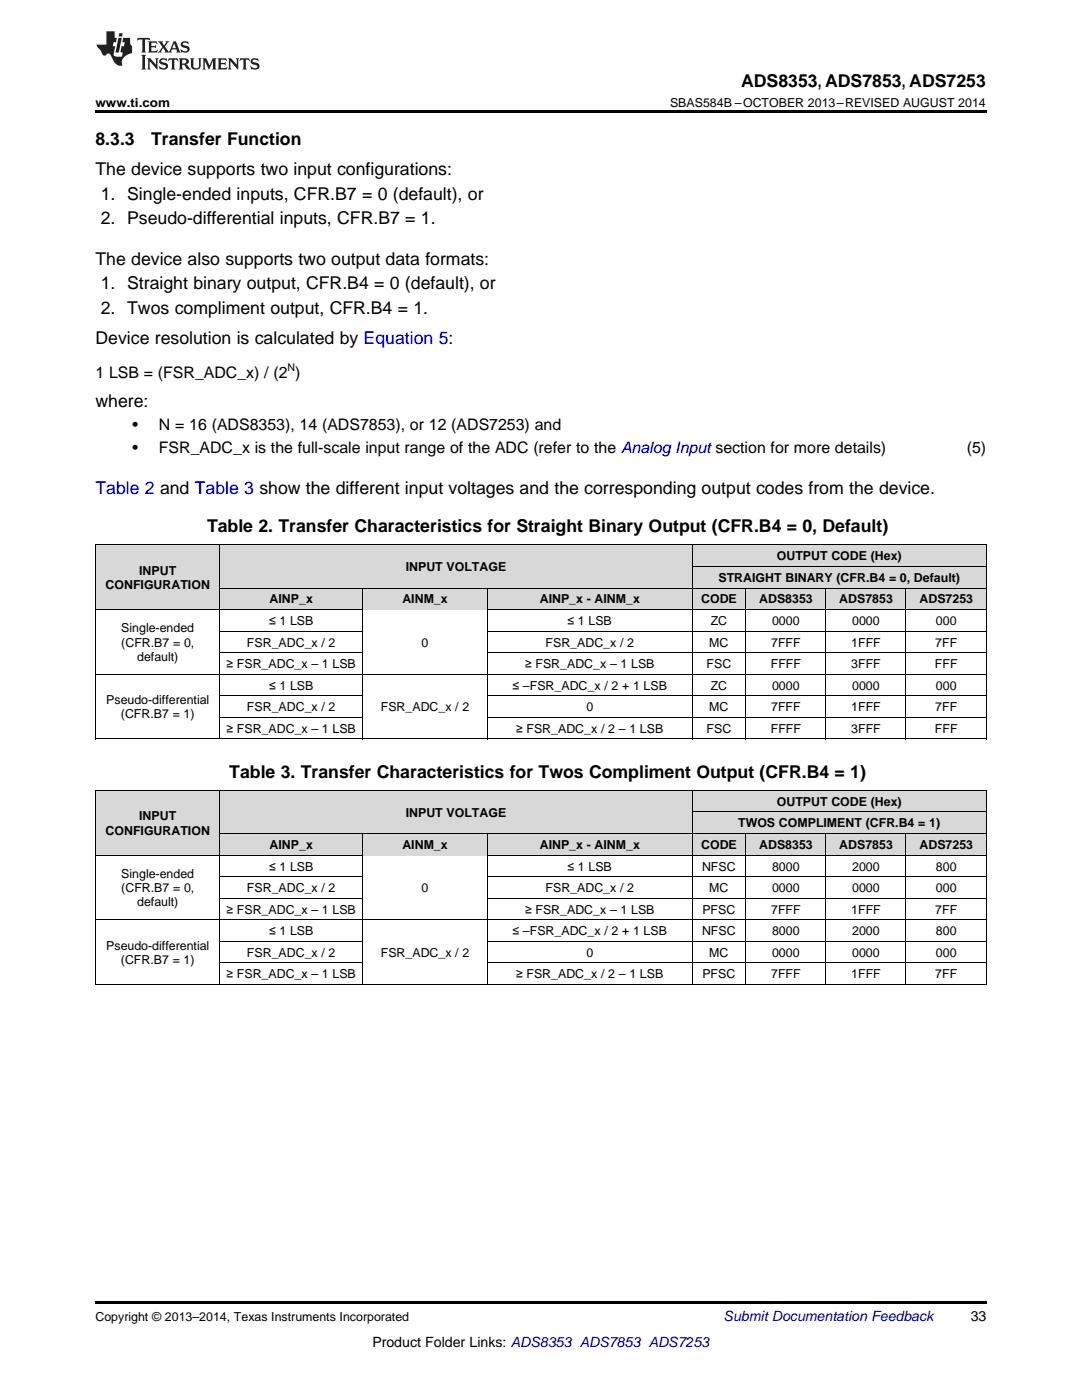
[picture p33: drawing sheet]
<svg xmlns="http://www.w3.org/2000/svg" width="216mm" height="279mm" viewBox="0 0 216 279" stroke-linecap="round" stroke-linejoin="round" font-family="sans-serif">
<defs><g id="words">
<g font-size="3.5">
<text x="147.9" y="17.3">ADS8353, ADS7853, ADS7253</text>
<text x="19" y="28.9">8.3.3</text>
<text x="30.1" y="28.9">Transfer Function</text>
<text x="19" y="34.9">The device supports two input configurations:</text>
<text x="20.1" y="39.8">1. Single-ended inputs, CFR.B7 = 0 (default), or</text>
<text x="20.1" y="44.8">2. Pseudo-differential inputs, CFR.B7 = 1.</text>
<text x="19" y="52.8">The device also supports two output data formats:</text>
<text x="20.1" y="57.7">1. Straight binary output, CFR.B4 = 0 (default), or</text>
<text x="20.1" y="62.7">2. Twos compliment output, CFR.B4 = 1.</text>
<text x="19" y="68.7">Device resolution is calculated by Equation 5:</text>
<text x="19" y="81.3">where:</text>
<text x="41.3" y="106.3">Table 2. Transfer Characteristics for Straight Binary Output (CFR.B4 = 0, Default)</text>
<text x="45.8" y="155.3">Table 3. Transfer Characteristics for Twos Compliment Output (CFR.B4 = 1)</text>
</g>
<text font-size="3.5" fill="#00f" x="19" y="98.5">Table 2 and Table 3 show the different input voltages and the corresponding output codes from the device.</text>
<g font-size="3.2">
<text x="19" y="75.4">1 LSB = (FSR_ADC_x) / (2 )</text>
<text x="26.5" y="85.9">•</text>
<text x="31.7" y="85.9">N = 16 (ADS8353), 14 (ADS7853), or 12 (ADS7253) and</text>
<text x="26.5" y="90.5">•</text>
<text x="31.7" y="90.5">FSR_ADC_x is the full-scale input range of the ADC (refer to the Analog Input section for more details)</text>
<text x="192.9" y="90.5">(5)</text>
</g>
<text font-size="2.8" fill="#0000c8" x="144.4" y="263.6">Submit Documentation Feedback</text>
<g font-size="2.8">
<text x="193.7" y="263.6">33</text>
<text x="74.3" y="268.9">Product Folder Links: ADS8353 ADS7853 ADS7253</text>
</g>
<g font-size="2.5">
<text x="19" y="21.4">www.ti.com</text>
<text x="133.7" y="21.4">SBAS584B –OCTOBER 2013–REVISED AUGUST 2014</text>
<text x="81" y="114">INPUT VOLTAGE</text>
<text x="155" y="111.8">OUTPUT</text>
<text x="165.9" y="111.8">CODE (Hex)</text>
<text x="21.1" y="117.5">CONFIGURATION</text>
<text x="27.8" y="114.7">INPUT</text>
<text x="143.4" y="116.1">STRAIGHT BINARY (CFR.B4 = 0, Default)</text>
<text x="53.7" y="124.7">≤ 1 LSB</text>
<text x="53.8" y="120.4">AINP_x</text>
<text x="80.3" y="120.4">AINM_x</text>
<text x="107.7" y="120.4">AINP_x - AINM_x</text>
<text x="113.2" y="124.7">≤ 1 LSB</text>
<text x="139.9" y="120.4">CODE</text>
<text x="141.8" y="124.7">ZC</text>
<text x="151.5" y="120.4">ADS8353</text>
<text x="154.1" y="124.7">0000</text>
<text x="167.5" y="120.4">ADS7853</text>
<text x="170" y="124.7">0000</text>
<text x="183.5" y="120.4">ADS7253</text>
<text x="186.8" y="124.7">000</text>
<text x="24.2" y="126.2">Single-ended</text>
<text x="24.2" y="129">(CFR.B7 = 0,</text>
<text x="27.4" y="131.9">default)</text>
<text x="49.3" y="129">FSR_ADC_x / 2</text>
<text x="84.1" y="129">0</text>
<text x="108.9" y="129">FSR_ADC_x / 2</text>
<text x="141.5" y="129">MC</text>
<text x="153.9" y="129">7FFF</text>
<text x="169.9" y="129">1FFF</text>
<text x="186.6" y="129">7FF</text>
<text x="45.2" y="133.3">≥ FSR_ADC_x – 1 LSB</text>
<text x="53.7" y="137.7">≤ 1 LSB</text>
<text x="102.3" y="137.7">≤ –FSR_ADC_x / 2 + 1 LSB</text>
<text x="104.8" y="133.3">≥ FSR_ADC_x – 1 LSB</text>
<text x="141" y="133.3">FSC</text>
<text x="141.8" y="137.7">ZC</text>
<text x="153.8" y="133.3">FFFF</text>
<text x="154.1" y="137.7">0000</text>
<text x="169.9" y="133.3">3FFF</text>
<text x="170" y="137.7">0000</text>
<text x="186.5" y="133.3">FFF</text>
<text x="186.8" y="137.7">000</text>
<text x="21.2" y="140.5">Pseudo-differential</text>
<text x="24.1" y="143.4">(CFR.B7 = 1)</text>
<text x="49.3" y="142">FSR_ADC_x / 2</text>
<text x="76" y="142">FSR_ADC_x / 2</text>
<text x="117" y="142">0</text>
<text x="141.5" y="142">MC</text>
<text x="153.9" y="142">7FFF</text>
<text x="169.9" y="142">1FFF</text>
<text x="186.6" y="142">7FF</text>
<text x="45.2" y="146.3">≥ FSR_ADC_x – 1 LSB</text>
<text x="103" y="146.3">≥ FSR_ADC_x / 2 – 1 LSB</text>
<text x="141" y="146.3">FSC</text>
<text x="153.8" y="146.3">FFFF</text>
<text x="169.9" y="146.3">3FFF</text>
<text x="186.5" y="146.3">FFF</text>
<text x="155" y="160.8">OUTPUT</text>
<text x="165.9" y="160.8">CODE (Hex)</text>
<text x="21.1" y="166.5">CONFIGURATION</text>
<text x="27.8" y="163.7">INPUT</text>
<text x="81" y="163">INPUT VOLTAGE</text>
<text x="147.3" y="165.1">TWOS COMPLIMENT (CFR.B4 = 1)</text>
<text x="53.7" y="173.7">≤ 1 LSB</text>
<text x="53.8" y="169.4">AINP_x</text>
<text x="80.3" y="169.4">AINM_x</text>
<text x="107.7" y="169.4">AINP_x - AINM_x</text>
<text x="113.2" y="173.7">≤ 1 LSB</text>
<text x="139.9" y="169.4">CODE</text>
<text x="140.1" y="173.7">NFSC</text>
<text x="151.5" y="169.4">ADS8353</text>
<text x="154.1" y="173.7">8000</text>
<text x="167.5" y="169.4">ADS7853</text>
<text x="170" y="173.7">2000</text>
<text x="183.5" y="169.4">ADS7253</text>
<text x="186.8" y="173.7">800</text>
<text x="24.2" y="175.2">Single-ended</text>
<text x="24.2" y="178">(CFR.B7 = 0,</text>
<text x="49.3" y="178">FSR_ADC_x / 2</text>
<text x="84.1" y="178">0</text>
<text x="108.9" y="178">FSR_ADC_x / 2</text>
<text x="141.5" y="178">MC</text>
<text x="154.1" y="178">0000</text>
<text x="170" y="178">0000</text>
<text x="186.8" y="178">000</text>
<text x="27.4" y="180.9">default)</text>
<text x="45.2" y="182.4">≥ FSR_ADC_x – 1 LSB</text>
<text x="104.8" y="182.4">≥ FSR_ADC_x – 1 LSB</text>
<text x="140.2" y="182.4">PFSC</text>
<text x="153.9" y="182.4">7FFF</text>
<text x="169.9" y="182.4">1FFF</text>
<text x="186.6" y="182.4">7FF</text>
<text x="21.2" y="189.5">Pseudo-differential</text>
<text x="49.3" y="191">FSR_ADC_x / 2</text>
<text x="53.7" y="186.7">≤ 1 LSB</text>
<text x="76" y="191">FSR_ADC_x / 2</text>
<text x="102.3" y="186.7">≤ –FSR_ADC_x / 2 + 1 LSB</text>
<text x="117" y="191">0</text>
<text x="140.1" y="186.7">NFSC</text>
<text x="141.5" y="191">MC</text>
<text x="154.1" y="186.7">8000</text>
<text x="154.1" y="191">0000</text>
<text x="170" y="186.7">2000</text>
<text x="170" y="191">0000</text>
<text x="186.8" y="186.7">800</text>
<text x="186.8" y="191">000</text>
<text x="24.1" y="192.4">(CFR.B7 = 1)</text>
<text x="45.2" y="195.3">≥ FSR_ADC_x – 1 LSB</text>
<text x="103" y="195.3">≥ FSR_ADC_x / 2 – 1 LSB</text>
<text x="140.2" y="195.3">PFSC</text>
<text x="153.9" y="195.3">7FFF</text>
<text x="169.9" y="195.3">1FFF</text>
<text x="186.6" y="195.3">7FF</text>
<text x="19" y="263.6">Copyright © 2013–2014, Texas Instruments Incorporated</text>
</g>
<text font-size="2.1" x="57.4" y="74.1">N</text>
</g></defs>
<g fill="#d8d8d8">
<path d="M19 157.8h24.9v12.9h-24.9z"/>
<path d="M43.9 166.4h28.5v4.3h-28.5z"/>
<path d="M72.4 166.4h24.9v4.3h-24.9z"/>
<path d="M97.3 166.4h40.8v4.3h-40.8z"/>
<path d="M138.1 166.4h10.7v4.3h-10.7z"/>
<path d="M148.8 166.4h16v4.3h-16z"/>
<path d="M164.8 166.4h16v4.3h-16z"/>
<path d="M180.8 166.4h16v4.3h-16z"/>
<path d="M43.9 157.8h28.5v8.6h-28.5z"/>
<path d="M72.4 157.8h24.9v8.6h-24.9z"/>
<path d="M97.3 157.8h40.8v8.6h-40.8z"/>
<path d="M138.1 162.1h10.7v4.3h-10.7z"/>
<path d="M148.8 162.1h16v4.3h-16z"/>
<path d="M164.8 162.1h16v4.3h-16z"/>
<path d="M180.8 162.1h16v4.3h-16z"/>
<path d="M138.1 157.8h10.7v4.3h-10.7z"/>
<path d="M148.8 157.8h16v4.3h-16z"/>
<path d="M164.8 157.8h16v4.3h-16z"/>
<path d="M180.8 157.8h16v4.3h-16z"/>
<path d="M19 108.8h24.9v12.9h-24.9z"/>
<path d="M43.9 117.4h28.5v4.3h-28.5z"/>
<path d="M72.4 117.4h24.9v4.3h-24.9z"/>
<path d="M97.3 117.4h40.8v4.3h-40.8z"/>
<path d="M138.1 117.4h10.7v4.3h-10.7z"/>
<path d="M148.8 117.4h16v4.3h-16z"/>
<path d="M164.8 117.4h16v4.3h-16z"/>
<path d="M180.8 117.4h16v4.3h-16z"/>
<path d="M43.9 108.8h28.5v8.6h-28.5z"/>
<path d="M72.4 108.8h24.9v8.6h-24.9z"/>
<path d="M97.3 108.8h40.8v8.6h-40.8z"/>
<path d="M138.1 113.1h10.7v4.3h-10.7z"/>
<path d="M148.8 113.1h16v4.3h-16z"/>
<path d="M164.8 113.1h16v4.3h-16z"/>
<path d="M180.8 113.1h16v4.3h-16z"/>
<path d="M138.1 108.8h10.7v4.3h-10.7z"/>
<path d="M148.8 108.8h16v4.3h-16z"/>
<path d="M164.8 108.8h16v4.3h-16z"/>
<path d="M180.8 108.8h16v4.3h-16z"/>
</g>
<g fill="#000">
<path d="M19 22h177.8v.5h-177.8zM19 147.5h.2zM72.3 147.5h.1zM97.2 147.5h.1zM138 147.5h.1zM148.7 147.5h.1zM164.7 147.5h.1zM180.7 147.5h.1zM196.7 147.5h.1zM19 196.5h.2zM72.3 196.5h.1zM97.2 196.5h.1z"/>
<path d="M138 196.5h.1zM148.7 196.5h.1zM164.7 196.5h.1zM180.7 196.5h.1zM196.7 196.5h.1zM19 259.7h177.8v.5h-177.8z"/>
</g>
<g fill="none" stroke="#000" stroke-width=".2">
<path d="M19 108.7l177.8 .1v38.7M19.1 108.8v38.7M43.9 108.8v38.7M43.9 117.4h152.9M72.3 117.4v30.1M97.2 117.4v30.1M138.1 108.8v38.7M138.1 113h58.7M148.8 117.4v30.1M164.8 117.4v30.1M180.8 117.4v30.1M19 134.6h177.8"/>
<path d="M19 121.7h53.4M43.9 138.9h28.5M43.9 130.3h28.5M43.9 126h28.5M97.3 138.9h99.5M97.3 130.3h99.5M97.3 126h99.5M97.3 121.7h99.5M19 157.7h177.8M19 147.5h177.8M19.1 157.8v38.7M43.9 157.8v38.7"/>
<path d="M43.9 143.2h28.5M97.3 143.2h99.5M138.1 157.8v38.7M196.8 157.8v38.7M19 170.7h53.4M43.9 179.3h28.5M43.9 175h28.5M43.9 166.4h152.9M72.3 166.4v30.1M97.2 166.4v30.1M97.3 179.3h99.5M97.3 175h99.5"/>
<path d="M97.3 170.7h99.5M138.1 162h58.7M148.8 166.4v30.1M164.8 166.4v30.1M180.8 166.4v30.1M19 196.5h177.8M19 183.6h177.8M43.9 192.2h28.5M43.9 187.9h28.5M97.3 192.2h99.5M97.3 187.9h99.5"/>
</g>
<g fill="#231f20">
<path d="M27.5 7.6l-.1 .5 .4-.2h.6v.1v2.1l-.2 .4h1l-.3-.4v-2.1l.1-.1h.5l.5 .2-.2-.5zM29.5 8.3l.2 .3v1.5l-.2 .4h1.8l.2-.6a1.04 1.04 0 0 1-1.3 .2v-.7h.6l.3 .2v-.6l-.3 .2h-.6v-.6l.8-.1 .4 .3-.2-.5zM31.5 8.3l.9 1.1-.9 1.1h.8l-.2-.2 .5-.7 .4 .7-.2 .2h1.5l-.1-.2 .1-.4h.9l.1 .4-.2 .2h1l-.3-.3-.7-1.9h-.5l-.9 2-.8-1 .9-1h-.8l.1 .3-.3 .5-.4-.6 .2-.2zM34.7 8.6l.4 1h-.7zM36.3 8.4a.63 .63 0 0 0-.2 .7 .63 .63 0 0 0 .6 .4l.6 .2 .1 .2a.75 .75 0 0 1-.7 .4 .75 .75 0 0 1-.6-.5l.1 .7 .1-.1a1.11 1.11 0 0 0 1.5-.6 1.13 1.13 0 0 0-1.2-.8l-.1-.4a1.04 1.04 0 0 1 1.2 .2l-.2-.5-.1 .1-.5-.2zM28.2 10.9l.2 .4v2.2l-.2 .4h1l-.3-.4v-2.2l.3-.4zM29.3 11.6l.3 .4v1.5l-.3 .4h.8l-.2-.4v-1.3l1.5 1.7v-1.9l.2-.4h-.7l.2 .4v.9l-1.1-1.3zM32 11.8a.62 .62 0 0 0-.2 .7 .62 .62 0 0 0 .6 .4l.6 .1 .1 .3a.76 .76 0 0 1-.7 .3 .76 .76 0 0 1-.6-.4l.1 .7 .1-.1a1.11 1.11 0 0 0 1.5-.6 1.13 1.13 0 0 0-1.2-.8l-.1-.4a1.04 1.04 0 0 1 1.2 .2l-.2-.6-.1 .1-.5-.1zM33.7 11.6l-.2 .6a.61 .61 0 0 1 .8-.3v1.6l-.2 .4h.9l-.2-.4v-1.6a.63 .63 0 0 1 .8 .3l-.2-.6zM35.6 11.6l.3 .4v1.5l-.3 .4h1l-.2-.2v-.8l.5 .2a.76 .76 0 0 0 1.2 .7l-1-1a.58 .58 0 0 0 .6-.5 .58 .58 0 0 0-.5-.6zM36.4 11.9h.1a.45 .45 0 0 1 .5 .1 .45 .45 0 0 1 .1 .5l-.7 .2zM37.9 11.6l.2 .2a2.17 2.17 0 0 0 .3 1.9 .99 .99 0 0 0 1.6-.6v-1.1l.2-.4h-.7l.2 .2a1.92 1.92 0 0 1-.2 1.8 .6 .6 0 0 1-.9-.5v-1.1l.2-.4zM40.4 11.6l.2 .4v1.5l-.2 .4h.7l-.2-.4v-1.4l.8 1.8 .8-1.8v1.4l-.2 .4h.9l-.2-.4v-1.5l.2-.4h-.8l-.6 1.5-.6-1.5zM43.4 11.6l.2 .4v1.5l-.2 .4h1.8l.2-.6a1.04 1.04 0 0 1-1.3 .1v-.6h.5l.4 .2v-.6l-.4 .2h-.5v-.7h.8l.3 .3-.1-.6zM45.5 11.6l.2 .4v1.5l-.2 .4h.7l-.2-.4v-1.3l1.5 1.7v-1.9l.2-.4h-.7l.2 .4v.9l-1.1-1.3zM47.9 11.6l-.1 .6a.61 .61 0 0 1 .8-.3v1.6l-.3 .4h1l-.3-.4 .1-1.6a.63 .63 0 0 1 .7 .3l-.1-.6zM50.2 11.8a.62 .62 0 0 0-.2 .7 .62 .62 0 0 0 .6 .4l.6 .1 .2 .3a.76 .76 0 0 1-.8 .3 .76 .76 0 0 1-.6-.4l.1 .7 .2-.1a1.11 1.11 0 0 0 1.5-.6 1.13 1.13 0 0 0-1.3-.8l-.1-.4a1.04 1.04 0 0 1 1.2 .2l-.1-.6-.2 .1-.5-.1z"/>
<path d="M21.2 6.3v2.6h-1.9l.1 .4 .7 .9a.91 .91 0 0 0 1 .8 .56 .56 0 0 1 .5-.3 .56 .56 0 0 1 .5 .3l.4 .8a1.53 1.53 0 0 0 1.9 1.2 1.54 1.54 0 0 1 1-2.1l.9-.3v-1.4a1.52 1.52 0 0 1-.3-1.6h-1.4l-.2 .8h.5l-.2 .8h-.4l-.2 1v.2l.4 .1-.2 .8a1.93 1.93 0 0 1-1.6-.3l.3-1.8h-.5l.2-.8h.4l.2-.8h-.4v-1.3zM23.6 7.6l-.6 2.9h.7l.6-2.9zM23.8 6.6l-.1 .7h.6l.2-.7z"/>
</g>
<use href="#words"/>
</svg>
